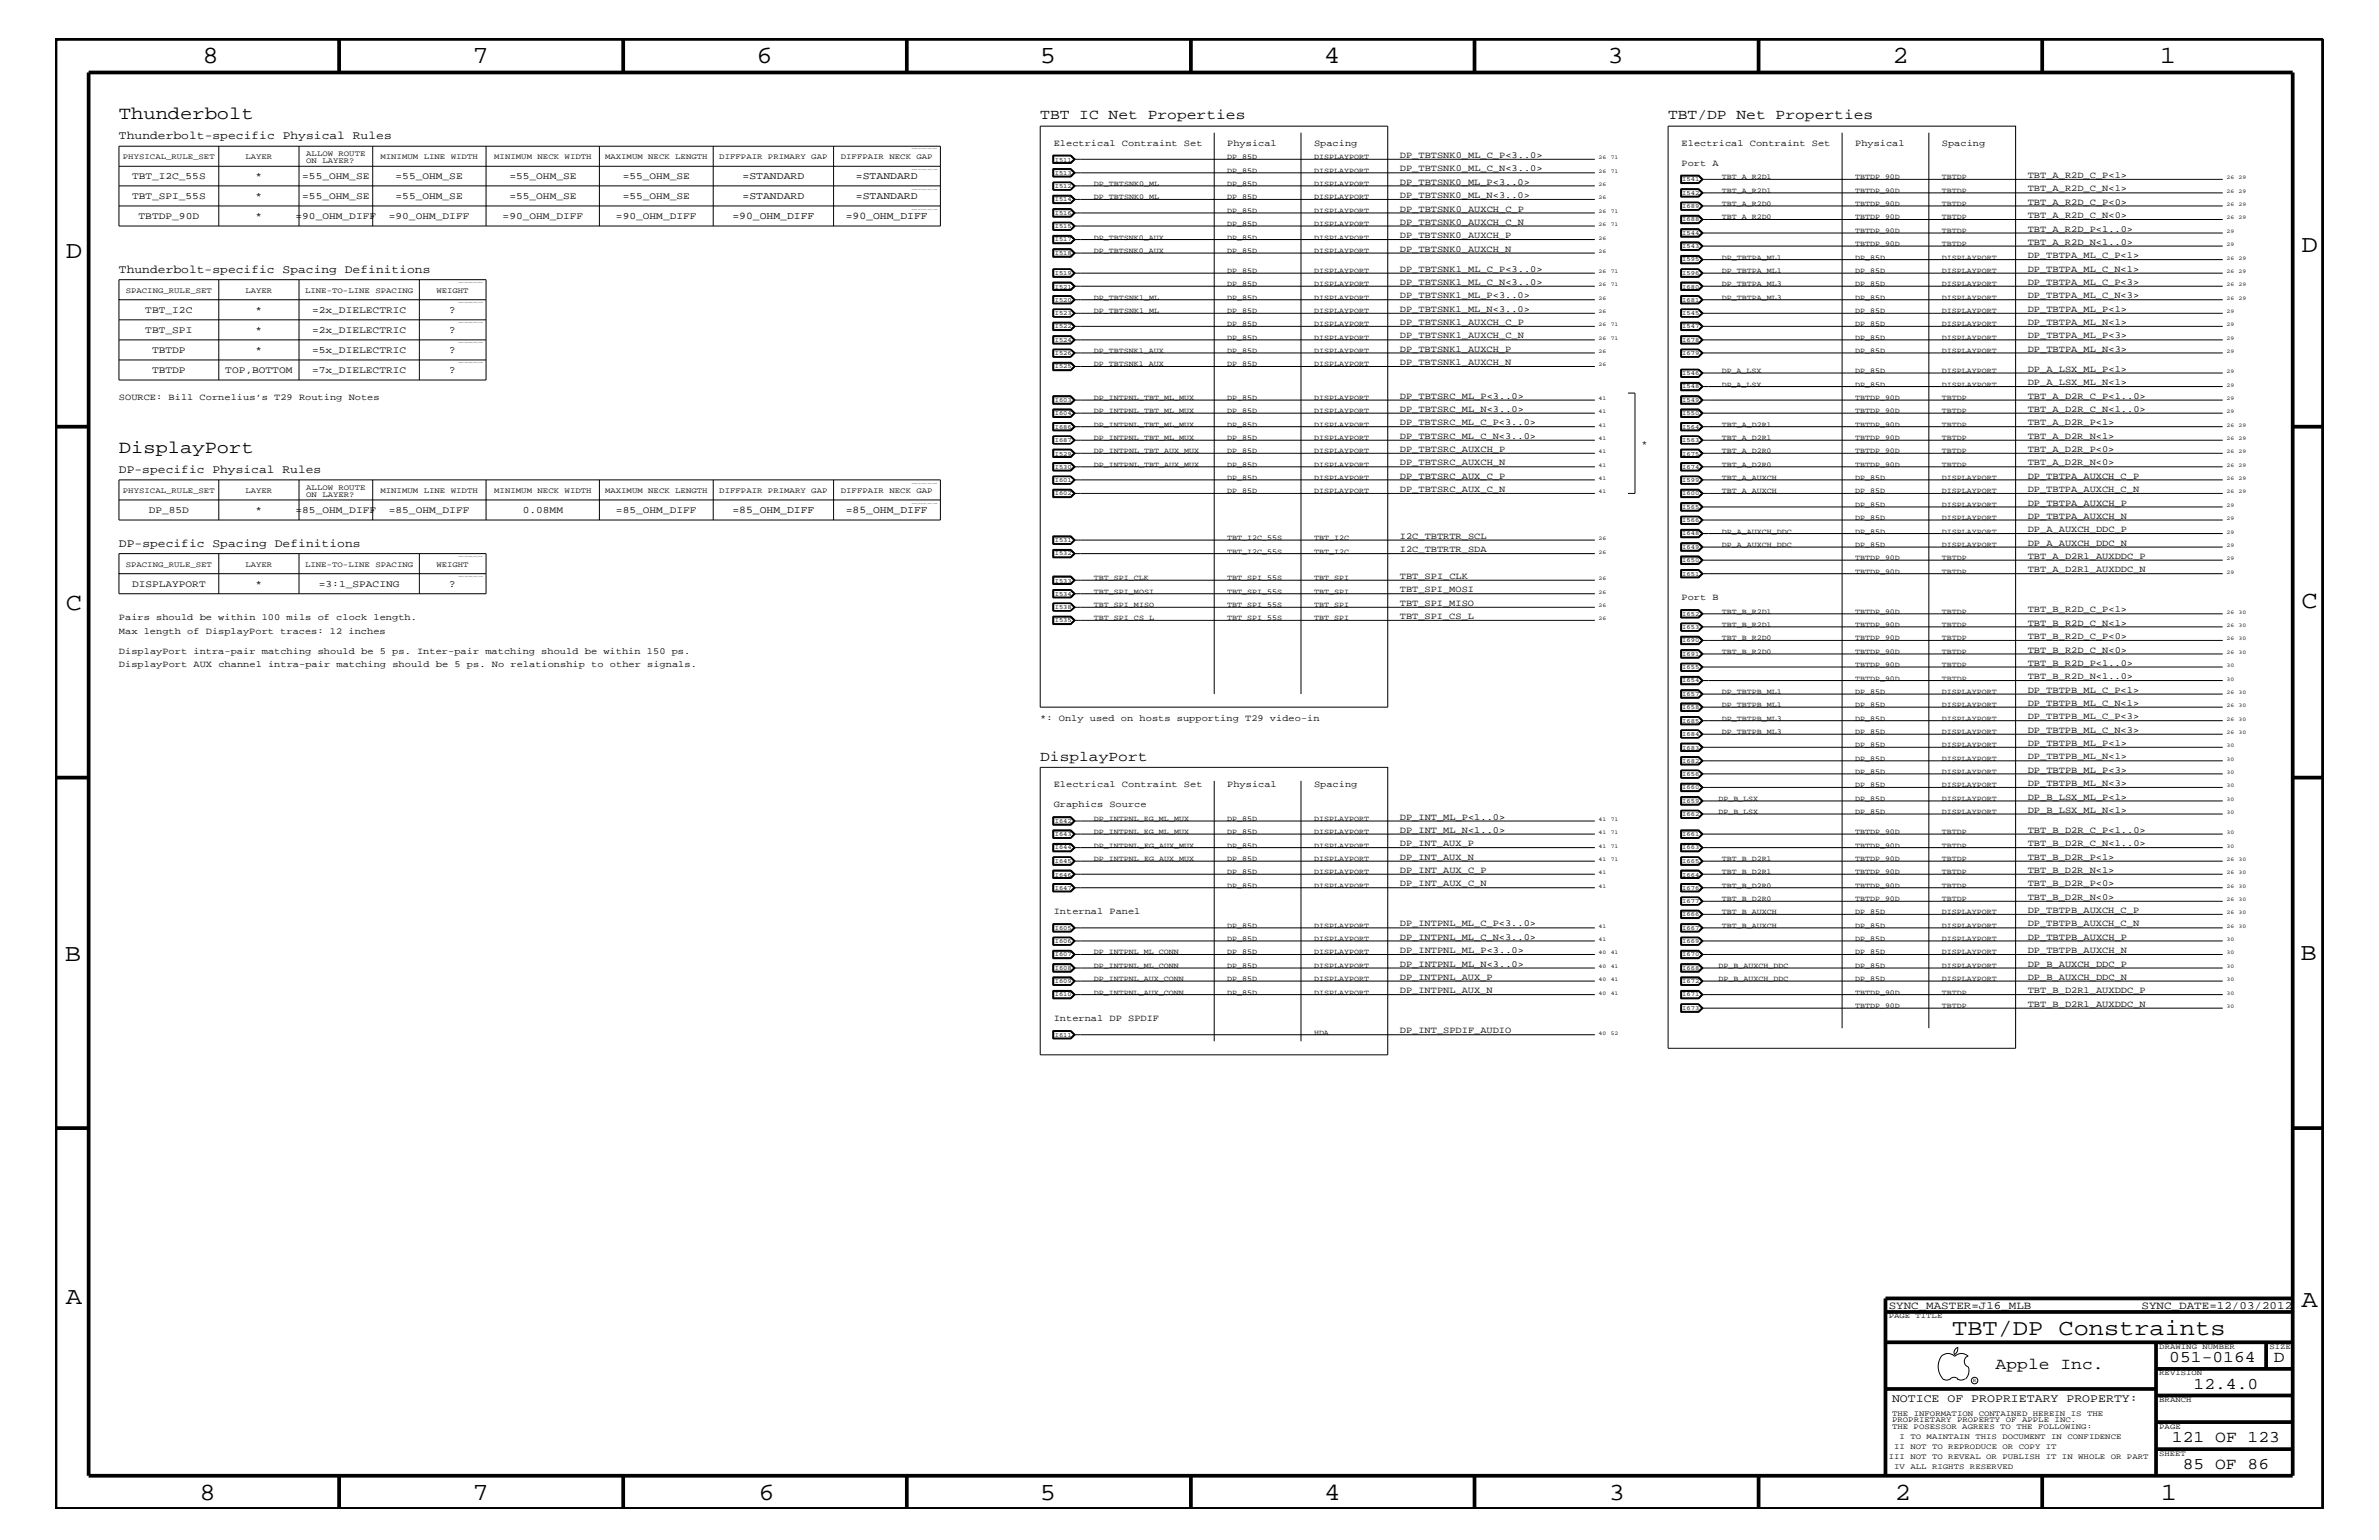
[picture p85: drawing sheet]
<svg xmlns="http://www.w3.org/2000/svg" width="432mm" height="279mm" viewBox="0 0 432 279" stroke-linecap="round" stroke-linejoin="round" font-family="sans-serif">
<defs><g id="words">
<g font-size="4.5">
<text x="36.7" y="11.5">8</text>
<text x="85.8" y="11.5">7</text>
<text x="137.3" y="11.5">6</text>
<text x="188.7" y="11.5">5</text>
<text x="240.3" y="11.5">4</text>
<text x="291.8" y="11.5">3</text>
<text x="343.5" y="11.5">2</text>
<text x="392" y="11.5">1</text>
<text x="11.9" y="46.8">D</text>
<text x="417.7" y="45.7">D</text>
<text x="11.9" y="110.6">C</text>
<text x="417.7" y="110.3">C</text>
<text x="11.8" y="174.3">B</text>
<text x="417.6" y="174.2">B</text>
<text x="11.9" y="236.7">A</text>
<text x="417.7" y="237.1">A</text>
<text x="36.2" y="272.1">8</text>
<text x="85.8" y="272.1">7</text>
<text x="137.7" y="272.1">6</text>
<text x="188.7" y="272.1">5</text>
<text x="240.4" y="272.1">4</text>
<text x="292" y="272.1">3</text>
<text x="343.9" y="272.1">2</text>
<text x="392.2" y="272.1">1</text>
</g>
<text font-size="4.1" x="354.3" y="242.3">TBT/DP Constraints</text>
<g font-size="3.3">
<text x="21.6" y="21.6">Thunderbolt</text>
<text x="21.6" y="82.2">DisplayPort</text>
</g>
<g font-size="3">
<text x="362.2" y="248.4">Apple Inc.</text>
<text x="393.7" y="247.1">051-0164</text>
<text x="398.1" y="252">12.4.0</text>
<text x="412.7" y="247.1">D</text>
<text x="394.2" y="261.6">121 OF 123</text>
<text x="396.2" y="266.6">85 OF 86</text>
</g>
<g font-size="2.6">
<text x="188.8" y="21.6">TBT IC Net Properties</text>
<text x="302.8" y="21.6">TBT/DP Net Properties</text>
<text x="188.8" y="138">DisplayPort</text>
</g>
<g font-size="2.1">
<text x="21.6" y="25.3">Thunderbolt-specific Physical Rules</text>
<text x="21.6" y="49.6">Thunderbolt-specific Spacing Definitions</text>
<text x="21.6" y="85.9">DP-specific Physical Rules</text>
<text x="21.6" y="99.3">DP-specific Spacing Definitions</text>
<text x="343.4" y="254.4">NOTICE OF PROPRIETARY PROPERTY:</text>
</g>
<g font-size="2">
<text x="342.8" y="237.4">SYNC_MASTER=J16_MLB</text>
<text x="388.7" y="237.4">SYNC_DATE=12/03/2012</text>
</g>
<g font-size="1.9">
<text x="134.8" y="32.5">=STANDARD</text>
<text x="155.4" y="32.5">=STANDARD</text>
<text x="132.9" y="39.8">=90_OHM_DIFF</text>
<text x="134.8" y="36.2">=STANDARD</text>
<text x="153.5" y="39.8">=90_OHM_DIFF</text>
<text x="155.4" y="36.2">=STANDARD</text>
<text x="81.5" y="56.8">?</text>
<text x="81.5" y="64">?</text>
<text x="81.5" y="60.4">?</text>
<text x="81.5" y="67.7">?</text>
<text x="132.9" y="93.2">=85_OHM_DIFF</text>
<text x="153.5" y="93.2">=85_OHM_DIFF</text>
<text x="81.5" y="106.5">?</text>
</g>
<g font-size="1.8">
<text x="24" y="32.5">TBT_I2C_55S</text>
<text x="46.4" y="32.5">*</text>
<text x="54.9" y="32.5">=55_OHM_SE</text>
<text x="71.8" y="32.5">=55_OHM_SE</text>
<text x="92.5" y="32.5">=55_OHM_SE</text>
<text x="113" y="32.5">=55_OHM_SE</text>
<text x="24" y="36.2">TBT_SPI_55S</text>
<text x="25.1" y="39.8">TBTDP_90D</text>
<text x="46.4" y="39.8">*</text>
<text x="46.4" y="36.2">*</text>
<text x="53.6" y="39.8">=90_OHM_DIFF</text>
<text x="54.9" y="36.2">=55_OHM_SE</text>
<text x="70.6" y="39.8">=90_OHM_DIFF</text>
<text x="71.8" y="36.2">=55_OHM_SE</text>
<text x="91.2" y="39.8">=90_OHM_DIFF</text>
<text x="92.5" y="36.2">=55_OHM_SE</text>
<text x="111.8" y="39.8">=90_OHM_DIFF</text>
<text x="113" y="36.2">=55_OHM_SE</text>
<text x="26.4" y="56.8">TBT_I2C</text>
<text x="46.4" y="56.8">*</text>
<text x="56.6" y="56.8">=2x_DIELECTRIC</text>
<text x="26.4" y="60.4">TBT_SPI</text>
<text x="27.6" y="64">TBTDP</text>
<text x="46.4" y="64">*</text>
<text x="46.4" y="60.4">*</text>
<text x="56.6" y="64">=5x_DIELECTRIC</text>
<text x="56.6" y="60.4">=2x_DIELECTRIC</text>
<text x="27.6" y="67.7">TBTDP</text>
<text x="40.9" y="67.7">TOP,BOTTOM</text>
<text x="56.6" y="67.7">=7x_DIELECTRIC</text>
<text x="27" y="93.2">DP_85D</text>
<text x="46.4" y="93.2">*</text>
<text x="53.6" y="93.2">=85_OHM_DIFF</text>
<text x="70.6" y="93.2">=85_OHM_DIFF</text>
<text x="94.9" y="93.2">0.08MM</text>
<text x="111.8" y="93.2">=85_OHM_DIFF</text>
<text x="24" y="106.5">DISPLAYPORT</text>
<text x="46.4" y="106.5">*</text>
<text x="57.9" y="106.5">=3:1_SPACING</text>
</g>
<g font-size="1.7">
<text x="191.3" y="26.5">Electrical Contraint Set</text>
<text x="222.8" y="26.5">Physical</text>
<text x="238.5" y="26.5">Spacing</text>
<text x="254.1" y="28.6">DP_TBTSNK0_ML_C_P&lt;3..0&gt;</text>
<text x="305.2" y="26.5">Electrical Contraint Set</text>
<text x="336.7" y="26.5">Physical</text>
<text x="352.5" y="26.5">Spacing</text>
<text x="254.1" y="35.9">DP_TBTSNK0_ML_N&lt;3..0&gt;</text>
<text x="254.1" y="31.1">DP_TBTSNK0_ML_C_N&lt;3..0&gt;</text>
<text x="254.1" y="33.6">DP_TBTSNK0_ML_P&lt;3..0&gt;</text>
<text x="305.2" y="30.2">Port A</text>
<text x="368" y="32.3">TBT_A_R2D_C_P&lt;1&gt;</text>
<text x="368" y="34.7">TBT_A_R2D_C_N&lt;1&gt;</text>
<text x="254.1" y="38.4">DP_TBTSNK0_AUXCH_C_P</text>
<text x="254.1" y="40.8">DP_TBTSNK0_AUXCH_C_N</text>
<text x="368" y="39.6">TBT_A_R2D_C_N&lt;0&gt;</text>
<text x="368" y="37.2">TBT_A_R2D_C_P&lt;0&gt;</text>
<text x="254.1" y="45.7">DP_TBTSNK0_AUXCH_N</text>
<text x="254.1" y="43.2">DP_TBTSNK0_AUXCH_P</text>
<text x="368" y="44.4">TBT_A_R2D_N&lt;1..0&gt;</text>
<text x="368" y="46.8">DP_TBTPA_ML_C_P&lt;1&gt;</text>
<text x="368" y="42">TBT_A_R2D_P&lt;1..0&gt;</text>
<text x="254.1" y="51.7">DP_TBTSNK1_ML_C_N&lt;3..0&gt;</text>
<text x="254.1" y="49.3">DP_TBTSNK1_ML_C_P&lt;3..0&gt;</text>
<text x="368" y="51.7">DP_TBTPA_ML_C_P&lt;3&gt;</text>
<text x="368" y="49.3">DP_TBTPA_ML_C_N&lt;1&gt;</text>
<text x="254.1" y="56.6">DP_TBTSNK1_ML_N&lt;3..0&gt;</text>
<text x="254.1" y="59">DP_TBTSNK1_AUXCH_C_P</text>
<text x="254.1" y="54.1">DP_TBTSNK1_ML_P&lt;3..0&gt;</text>
<text x="368" y="59">DP_TBTPA_ML_N&lt;1&gt;</text>
<text x="368" y="56.6">DP_TBTPA_ML_P&lt;1&gt;</text>
<text x="368" y="54.1">DP_TBTPA_ML_C_N&lt;3&gt;</text>
<text x="254.1" y="63.9">DP_TBTSNK1_AUXCH_P</text>
<text x="254.1" y="61.4">DP_TBTSNK1_AUXCH_C_N</text>
<text x="368" y="63.9">DP_TBTPA_ML_N&lt;3&gt;</text>
<text x="368" y="61.4">DP_TBTPA_ML_P&lt;3&gt;</text>
<text x="254.1" y="66.2">DP_TBTSNK1_AUXCH_N</text>
<text x="368" y="69.9">DP_A_LSX_ML_N&lt;1&gt;</text>
<text x="368" y="67.5">DP_A_LSX_ML_P&lt;1&gt;</text>
<text x="21.6" y="72.6">SOURCE: Bill Cornelius’s T29 Routing Notes</text>
<text x="254.1" y="72.3">DP_TBTSRC_ML_P&lt;3..0&gt;</text>
<text x="254.1" y="77.2">DP_TBTSRC_ML_C_P&lt;3..0&gt;</text>
<text x="254.1" y="74.7">DP_TBTSRC_ML_N&lt;3..0&gt;</text>
<text x="368" y="77.2">TBT_A_D2R_P&lt;1&gt;</text>
<text x="368" y="74.7">TBT_A_D2R_C_N&lt;1..0&gt;</text>
<text x="368" y="72.3">TBT_A_D2R_C_P&lt;1..0&gt;</text>
<text x="254.1" y="82">DP_TBTSRC_AUXCH_P</text>
<text x="254.1" y="79.6">DP_TBTSRC_ML_C_N&lt;3..0&gt;</text>
<text x="297.9" y="81.1">*</text>
<text x="368" y="82">TBT_A_D2R_P&lt;0&gt;</text>
<text x="368" y="79.6">TBT_A_D2R_N&lt;1&gt;</text>
<text x="254.1" y="84.4">DP_TBTSRC_AUXCH_N</text>
<text x="254.1" y="89.3">DP_TBTSRC_AUX_C_N</text>
<text x="254.1" y="86.9">DP_TBTSRC_AUX_C_P</text>
<text x="368" y="89.3">DP_TBTPA_AUXCH_C_N</text>
<text x="368" y="86.9">DP_TBTPA_AUXCH_C_P</text>
<text x="368" y="84.4">TBT_A_D2R_N&lt;0&gt;</text>
<text x="368" y="94.2">DP_TBTPA_AUXCH_N</text>
<text x="368" y="91.7">DP_TBTPA_AUXCH_P</text>
<text x="254.1" y="100.2">I2C_TBTRTR_SDA</text>
<text x="254.1" y="97.7">I2C_TBTRTR_SCL</text>
<text x="368" y="99">DP_A_AUXCH_DDC_N</text>
<text x="368" y="101.4">TBT_A_D2R1_AUXDDC_P</text>
<text x="368" y="96.5">DP_A_AUXCH_DDC_P</text>
<text x="254.1" y="107.5">TBT_SPI_MOSI</text>
<text x="254.1" y="105">TBT_SPI_CLK</text>
<text x="368" y="103.8">TBT_A_D2R1_AUXDDC_N</text>
<text x="21.6" y="112.6">Pairs should be within 100 mils of clock length.</text>
<text x="254.1" y="109.9">TBT_SPI_MISO</text>
<text x="254.1" y="112.3">TBT_SPI_CS_L</text>
<text x="305.2" y="108.9">Port B</text>
<text x="368" y="111.1">TBT_B_R2D_C_P&lt;1&gt;</text>
<text x="368" y="113.6">TBT_B_R2D_C_N&lt;1&gt;</text>
<text x="21.6" y="115">Max length of DisplayPort traces: 12 inches</text>
<text x="21.6" y="118.6">DisplayPort intra-pair matching should be 5 ps. Inter-pair matching should be within 150 ps.</text>
<text x="368" y="118.4">TBT_B_R2D_C_N&lt;0&gt;</text>
<text x="368" y="115.9">TBT_B_R2D_C_P&lt;0&gt;</text>
<text x="21.6" y="121">DisplayPort AUX channel intra-pair matching should be 5 ps. No relationship to other signals.</text>
<text x="368" y="125.7">DP_TBTPB_ML_C_P&lt;1&gt;</text>
<text x="368" y="123.2">TBT_B_R2D_N&lt;1..0&gt;</text>
<text x="368" y="120.8">TBT_B_R2D_P&lt;1..0&gt;</text>
<text x="188.8" y="130.8">*: Only used on hosts supporting T29 video-in</text>
<text x="368" y="130.5">DP_TBTPB_ML_C_P&lt;3&gt;</text>
<text x="368" y="128">DP_TBTPB_ML_C_N&lt;1&gt;</text>
<text x="368" y="137.8">DP_TBTPB_ML_N&lt;1&gt;</text>
<text x="368" y="135.3">DP_TBTPB_ML_P&lt;1&gt;</text>
<text x="368" y="133">DP_TBTPB_ML_C_N&lt;3&gt;</text>
<text x="191.3" y="142.9">Electrical Contraint Set</text>
<text x="222.8" y="142.9">Physical</text>
<text x="238.5" y="142.9">Spacing</text>
<text x="368" y="142.6">DP_TBTPB_ML_N&lt;3&gt;</text>
<text x="368" y="140.2">DP_TBTPB_ML_P&lt;3&gt;</text>
<text x="191.3" y="146.5">Graphics Source</text>
<text x="254.1" y="148.7">DP_INT_ML_P&lt;1..0&gt;</text>
<text x="368" y="145.1">DP_B_LSX_ML_P&lt;1&gt;</text>
<text x="368" y="147.5">DP_B_LSX_ML_N&lt;1&gt;</text>
<text x="254.1" y="156">DP_INT_AUX_N</text>
<text x="254.1" y="153.5">DP_INT_AUX_P</text>
<text x="254.1" y="151.1">DP_INT_ML_N&lt;1..0&gt;</text>
<text x="368" y="156">TBT_B_D2R_P&lt;1&gt;</text>
<text x="368" y="151.1">TBT_B_D2R_C_P&lt;1..0&gt;</text>
<text x="368" y="153.5">TBT_B_D2R_C_N&lt;1..0&gt;</text>
<text x="254.1" y="158.4">DP_INT_AUX_C_P</text>
<text x="254.1" y="160.8">DP_INT_AUX_C_N</text>
<text x="368" y="158.4">TBT_B_D2R_N&lt;1&gt;</text>
<text x="368" y="160.8">TBT_B_D2R_P&lt;0&gt;</text>
<text x="191.3" y="165.9">Internal Panel</text>
<text x="368" y="165.6">DP_TBTPB_AUXCH_C_P</text>
<text x="368" y="163.3">TBT_B_D2R_N&lt;0&gt;</text>
<text x="254.1" y="172.9">DP_INTPNL_ML_P&lt;3..0&gt;</text>
<text x="254.1" y="170.5">DP_INTPNL_ML_C_N&lt;3..0&gt;</text>
<text x="254.1" y="168.1">DP_INTPNL_ML_C_P&lt;3..0&gt;</text>
<text x="368" y="170.5">DP_TBTPB_AUXCH_P</text>
<text x="368" y="172.9">DP_TBTPB_AUXCH_N</text>
<text x="368" y="168.1">DP_TBTPB_AUXCH_C_N</text>
<text x="254.1" y="175.4">DP_INTPNL_ML_N&lt;3..0&gt;</text>
<text x="254.1" y="177.7">DP_INTPNL_AUX_P</text>
<text x="368" y="177.7">DP_B_AUXCH_DDC_N</text>
<text x="368" y="175.4">DP_B_AUXCH_DDC_P</text>
<text x="191.3" y="185.3">Internal DP SPDIF</text>
<text x="254.1" y="180.2">DP_INTPNL_AUX_N</text>
<text x="368" y="182.7">TBT_B_D2R1_AUXDDC_N</text>
<text x="368" y="180.2">TBT_B_D2R1_AUXDDC_P</text>
<text x="254.1" y="187.5">DP_INT_SPDIF_AUDIO</text>
</g>
<g font-size="1.4">
<text x="22.3" y="28.9">PHYSICAL_RULE_SET</text>
<text x="44.6" y="28.9">LAYER</text>
<text x="55.6" y="28.3">ALLOW ROUTE</text>
<text x="55.6" y="29.5">ON LAYER?</text>
<text x="69" y="28.9">MINIMUM LINE WIDTH</text>
<text x="89.7" y="28.9">MINIMUM NECK WIDTH</text>
<text x="109.8" y="28.9">MAXIMUM NECK LENGTH</text>
<text x="130.6" y="28.9">DIFFPAIR PRIMARY GAP</text>
<text x="152.6" y="28.9">DIFFPAIR NECK GAP</text>
<text x="222.8" y="28.9">DP_85D</text>
<text x="238.5" y="28.9">DISPLAYPORT</text>
<text x="198.5" y="33.7">DP_TBTSNK0_ML</text>
<text x="222.8" y="31.4">DP_85D</text>
<text x="222.8" y="33.7">DP_85D</text>
<text x="238.5" y="31.4">DISPLAYPORT</text>
<text x="238.5" y="33.7">DISPLAYPORT</text>
<text x="312.5" y="32.5">TBT_A_R2D1</text>
<text x="312.5" y="35">TBT_A_R2D1</text>
<text x="336.7" y="32.5">TBTDP_90D</text>
<text x="336.7" y="35">TBTDP_90D</text>
<text x="352.5" y="32.5">TBTDP</text>
<text x="352.5" y="35">TBTDP</text>
<text x="198.5" y="36.2">DP_TBTSNK0_ML</text>
<text x="222.8" y="36.2">DP_85D</text>
<text x="222.8" y="38.6">DP_85D</text>
<text x="222.8" y="41">DP_85D</text>
<text x="238.5" y="36.2">DISPLAYPORT</text>
<text x="238.5" y="38.6">DISPLAYPORT</text>
<text x="238.5" y="41">DISPLAYPORT</text>
<text x="312.5" y="39.8">TBT_A_R2D0</text>
<text x="312.5" y="37.4">TBT_A_R2D0</text>
<text x="336.7" y="39.8">TBTDP_90D</text>
<text x="336.7" y="37.4">TBTDP_90D</text>
<text x="352.5" y="39.8">TBTDP</text>
<text x="352.5" y="37.4">TBTDP</text>
<text x="198.5" y="45.9">DP_TBTSNK0_AUX</text>
<text x="198.5" y="43.5">DP_TBTSNK0_AUX</text>
<text x="222.8" y="45.9">DP_85D</text>
<text x="222.8" y="43.5">DP_85D</text>
<text x="238.5" y="45.9">DISPLAYPORT</text>
<text x="238.5" y="43.5">DISPLAYPORT</text>
<text x="312.5" y="47.1">DP_TBTPA_ML1</text>
<text x="336.7" y="44.6">TBTDP_90D</text>
<text x="336.7" y="47.1">DP_85D</text>
<text x="336.7" y="42.3">TBTDP_90D</text>
<text x="352.5" y="44.6">TBTDP</text>
<text x="352.5" y="47.1">DISPLAYPORT</text>
<text x="352.5" y="42.3">TBTDP</text>
<text x="22.8" y="53.2">SPACING_RULE_SET</text>
<text x="44.6" y="53.2">LAYER</text>
<text x="55.4" y="53.2">LINE-TO-LINE SPACING</text>
<text x="79.2" y="53.2">WEIGHT</text>
<text x="222.8" y="51.9">DP_85D</text>
<text x="222.8" y="49.6">DP_85D</text>
<text x="238.5" y="51.9">DISPLAYPORT</text>
<text x="238.5" y="49.6">DISPLAYPORT</text>
<text x="312.5" y="51.9">DP_TBTPA_ML3</text>
<text x="312.5" y="49.6">DP_TBTPA_ML1</text>
<text x="336.7" y="51.9">DP_85D</text>
<text x="336.7" y="49.6">DP_85D</text>
<text x="352.5" y="51.9">DISPLAYPORT</text>
<text x="352.5" y="49.6">DISPLAYPORT</text>
<text x="198.5" y="56.8">DP_TBTSNK1_ML</text>
<text x="198.5" y="54.4">DP_TBTSNK1_ML</text>
<text x="222.8" y="56.8">DP_85D</text>
<text x="222.8" y="59.2">DP_85D</text>
<text x="222.8" y="54.4">DP_85D</text>
<text x="238.5" y="56.8">DISPLAYPORT</text>
<text x="238.5" y="59.2">DISPLAYPORT</text>
<text x="238.5" y="54.4">DISPLAYPORT</text>
<text x="312.5" y="54.4">DP_TBTPA_ML3</text>
<text x="336.7" y="59.2">DP_85D</text>
<text x="336.7" y="56.8">DP_85D</text>
<text x="336.7" y="54.4">DP_85D</text>
<text x="352.5" y="59.2">DISPLAYPORT</text>
<text x="352.5" y="56.8">DISPLAYPORT</text>
<text x="352.5" y="54.4">DISPLAYPORT</text>
<text x="198.5" y="64">DP_TBTSNK1_AUX</text>
<text x="222.8" y="64">DP_85D</text>
<text x="222.8" y="61.7">DP_85D</text>
<text x="238.5" y="64">DISPLAYPORT</text>
<text x="238.5" y="61.7">DISPLAYPORT</text>
<text x="336.7" y="64">DP_85D</text>
<text x="336.7" y="61.7">DP_85D</text>
<text x="352.5" y="64">DISPLAYPORT</text>
<text x="352.5" y="61.7">DISPLAYPORT</text>
<text x="198.5" y="66.5">DP_TBTSNK1_AUX</text>
<text x="222.8" y="66.5">DP_85D</text>
<text x="238.5" y="66.5">DISPLAYPORT</text>
<text x="312.5" y="70.1">DP_A_LSX</text>
<text x="312.5" y="67.7">DP_A_LSX</text>
<text x="336.7" y="70.1">DP_85D</text>
<text x="336.7" y="67.7">DP_85D</text>
<text x="352.5" y="70.1">DISPLAYPORT</text>
<text x="352.5" y="67.7">DISPLAYPORT</text>
<text x="198.5" y="72.6">DP_INTPNL_TBT_ML_MUX</text>
<text x="198.5" y="77.4">DP_INTPNL_TBT_ML_MUX</text>
<text x="198.5" y="75">DP_INTPNL_TBT_ML_MUX</text>
<text x="222.8" y="72.6">DP_85D</text>
<text x="222.8" y="77.4">DP_85D</text>
<text x="222.8" y="75">DP_85D</text>
<text x="238.5" y="72.6">DISPLAYPORT</text>
<text x="238.5" y="77.4">DISPLAYPORT</text>
<text x="238.5" y="75">DISPLAYPORT</text>
<text x="312.5" y="77.4">TBT_A_D2R1</text>
<text x="336.7" y="77.4">TBTDP_90D</text>
<text x="336.7" y="75">TBTDP_90D</text>
<text x="336.7" y="72.6">TBTDP_90D</text>
<text x="352.5" y="77.4">TBTDP</text>
<text x="352.5" y="75">TBTDP</text>
<text x="352.5" y="72.6">TBTDP</text>
<text x="198.5" y="82.2">DP_INTPNL_TBT_AUX_MUX</text>
<text x="198.5" y="79.9">DP_INTPNL_TBT_ML_MUX</text>
<text x="222.8" y="82.2">DP_85D</text>
<text x="222.8" y="79.9">DP_85D</text>
<text x="238.5" y="82.2">DISPLAYPORT</text>
<text x="238.5" y="79.9">DISPLAYPORT</text>
<text x="312.5" y="82.2">TBT_A_D2R0</text>
<text x="312.5" y="79.9">TBT_A_D2R1</text>
<text x="336.7" y="82.2">TBTDP_90D</text>
<text x="336.7" y="79.9">TBTDP_90D</text>
<text x="352.5" y="82.2">TBTDP</text>
<text x="352.5" y="79.9">TBTDP</text>
<text x="22.3" y="89.5">PHYSICAL_RULE_SET</text>
<text x="44.6" y="89.5">LAYER</text>
<text x="55.6" y="88.9">ALLOW ROUTE</text>
<text x="69" y="89.5">MINIMUM LINE WIDTH</text>
<text x="89.7" y="89.5">MINIMUM NECK WIDTH</text>
<text x="109.8" y="89.5">MAXIMUM NECK LENGTH</text>
<text x="130.6" y="89.5">DIFFPAIR PRIMARY GAP</text>
<text x="152.6" y="89.5">DIFFPAIR NECK GAP</text>
<text x="198.5" y="84.7">DP_INTPNL_TBT_AUX_MUX</text>
<text x="222.8" y="84.7">DP_85D</text>
<text x="222.8" y="89.5">DP_85D</text>
<text x="222.8" y="87.1">DP_85D</text>
<text x="238.5" y="84.7">DISPLAYPORT</text>
<text x="238.5" y="89.5">DISPLAYPORT</text>
<text x="238.5" y="87.1">DISPLAYPORT</text>
<text x="312.5" y="89.5">TBT_A_AUXCH</text>
<text x="312.5" y="87.1">TBT_A_AUXCH</text>
<text x="312.5" y="84.7">TBT_A_D2R0</text>
<text x="336.7" y="89.5">DP_85D</text>
<text x="336.7" y="87.1">DP_85D</text>
<text x="336.7" y="84.7">TBTDP_90D</text>
<text x="352.5" y="89.5">DISPLAYPORT</text>
<text x="352.5" y="87.1">DISPLAYPORT</text>
<text x="352.5" y="84.7">TBTDP</text>
<text x="55.6" y="90.1">ON LAYER?</text>
<text x="336.7" y="94.3">DP_85D</text>
<text x="336.7" y="92">DP_85D</text>
<text x="352.5" y="94.3">DISPLAYPORT</text>
<text x="352.5" y="92">DISPLAYPORT</text>
<text x="222.8" y="100.4">TBT_I2C_55S</text>
<text x="222.8" y="98">TBT_I2C_55S</text>
<text x="238.5" y="100.4">TBT_I2C</text>
<text x="238.5" y="98">TBT_I2C</text>
<text x="312.5" y="99.3">DP_A_AUXCH_DDC</text>
<text x="312.5" y="96.8">DP_A_AUXCH_DDC</text>
<text x="336.7" y="99.3">DP_85D</text>
<text x="336.7" y="101.6">TBTDP_90D</text>
<text x="336.7" y="96.8">DP_85D</text>
<text x="352.5" y="99.3">DISPLAYPORT</text>
<text x="352.5" y="101.6">TBTDP</text>
<text x="352.5" y="96.8">DISPLAYPORT</text>
<text x="22.8" y="102.9">SPACING_RULE_SET</text>
<text x="44.6" y="102.9">LAYER</text>
<text x="55.4" y="102.9">LINE-TO-LINE SPACING</text>
<text x="79.2" y="102.9">WEIGHT</text>
<text x="198.5" y="107.7">TBT_SPI_MOSI</text>
<text x="198.5" y="105.3">TBT_SPI_CLK</text>
<text x="222.8" y="107.7">TBT_SPI_55S</text>
<text x="222.8" y="105.3">TBT_SPI_55S</text>
<text x="238.5" y="107.7">TBT_SPI</text>
<text x="238.5" y="105.3">TBT_SPI</text>
<text x="336.7" y="104.1">TBTDP_90D</text>
<text x="352.5" y="104.1">TBTDP</text>
<text x="198.5" y="110.2">TBT_SPI_MISO</text>
<text x="198.5" y="112.6">TBT_SPI_CS_L</text>
<text x="222.8" y="110.2">TBT_SPI_55S</text>
<text x="222.8" y="112.6">TBT_SPI_55S</text>
<text x="238.5" y="110.2">TBT_SPI</text>
<text x="238.5" y="112.6">TBT_SPI</text>
<text x="312.5" y="111.4">TBT_B_R2D1</text>
<text x="312.5" y="113.7">TBT_B_R2D1</text>
<text x="336.7" y="111.4">TBTDP_90D</text>
<text x="336.7" y="113.7">TBTDP_90D</text>
<text x="352.5" y="111.4">TBTDP</text>
<text x="352.5" y="113.7">TBTDP</text>
<text x="312.5" y="118.6">TBT_B_R2D0</text>
<text x="312.5" y="116.2">TBT_B_R2D0</text>
<text x="336.7" y="118.6">TBTDP_90D</text>
<text x="336.7" y="116.2">TBTDP_90D</text>
<text x="352.5" y="118.6">TBTDP</text>
<text x="352.5" y="116.2">TBTDP</text>
<text x="312.5" y="125.9">DP_TBTPB_ML1</text>
<text x="336.7" y="125.9">DP_85D</text>
<text x="336.7" y="123.5">TBTDP_90D</text>
<text x="336.7" y="121">TBTDP_90D</text>
<text x="352.5" y="125.9">DISPLAYPORT</text>
<text x="352.5" y="123.5">TBTDP</text>
<text x="352.5" y="121">TBTDP</text>
<text x="312.5" y="130.8">DP_TBTPB_ML3</text>
<text x="312.5" y="128.3">DP_TBTPB_ML1</text>
<text x="336.7" y="130.8">DP_85D</text>
<text x="336.7" y="128.3">DP_85D</text>
<text x="352.5" y="130.8">DISPLAYPORT</text>
<text x="352.5" y="128.3">DISPLAYPORT</text>
<text x="312.5" y="133.2">DP_TBTPB_ML3</text>
<text x="336.7" y="135.6">DP_85D</text>
<text x="336.7" y="133.2">DP_85D</text>
<text x="352.5" y="135.6">DISPLAYPORT</text>
<text x="352.5" y="133.2">DISPLAYPORT</text>
<text x="336.7" y="142.9">DP_85D</text>
<text x="336.7" y="140.4">DP_85D</text>
<text x="336.7" y="138">DP_85D</text>
<text x="352.5" y="142.9">DISPLAYPORT</text>
<text x="352.5" y="140.4">DISPLAYPORT</text>
<text x="352.5" y="138">DISPLAYPORT</text>
<text x="198.5" y="149">DP_INTPNL_EG_ML_MUX</text>
<text x="222.8" y="149">DP_85D</text>
<text x="238.5" y="149">DISPLAYPORT</text>
<text x="311.9" y="145.3">DP_B_LSX</text>
<text x="311.9" y="147.7">DP_B_LSX</text>
<text x="336.7" y="145.3">DP_85D</text>
<text x="336.7" y="147.7">DP_85D</text>
<text x="352.5" y="145.3">DISPLAYPORT</text>
<text x="352.5" y="147.7">DISPLAYPORT</text>
<text x="198.5" y="153.8">DP_INTPNL_EG_AUX_MUX</text>
<text x="198.5" y="151.3">DP_INTPNL_EG_ML_MUX</text>
<text x="222.8" y="153.8">DP_85D</text>
<text x="222.8" y="151.3">DP_85D</text>
<text x="238.5" y="153.8">DISPLAYPORT</text>
<text x="238.5" y="151.3">DISPLAYPORT</text>
<text x="336.7" y="151.3">TBTDP_90D</text>
<text x="336.7" y="153.8">TBTDP_90D</text>
<text x="352.5" y="151.3">TBTDP</text>
<text x="352.5" y="153.8">TBTDP</text>
<text x="198.5" y="156.2">DP_INTPNL_EG_AUX_MUX</text>
<text x="222.8" y="158.6">DP_85D</text>
<text x="222.8" y="161.1">DP_85D</text>
<text x="222.8" y="156.2">DP_85D</text>
<text x="238.5" y="158.6">DISPLAYPORT</text>
<text x="238.5" y="161.1">DISPLAYPORT</text>
<text x="238.5" y="156.2">DISPLAYPORT</text>
<text x="312.5" y="156.2">TBT_B_D2R1</text>
<text x="312.5" y="158.6">TBT_B_D2R1</text>
<text x="312.5" y="161.1">TBT_B_D2R0</text>
<text x="336.7" y="156.2">TBTDP_90D</text>
<text x="336.7" y="158.6">TBTDP_90D</text>
<text x="336.7" y="161.1">TBTDP_90D</text>
<text x="352.5" y="156.2">TBTDP</text>
<text x="352.5" y="158.6">TBTDP</text>
<text x="352.5" y="161.1">TBTDP</text>
<text x="312.5" y="165.9">TBT_B_AUXCH</text>
<text x="312.5" y="163.5">TBT_B_D2R0</text>
<text x="336.7" y="165.9">DP_85D</text>
<text x="336.7" y="163.5">TBTDP_90D</text>
<text x="352.5" y="165.9">DISPLAYPORT</text>
<text x="352.5" y="163.5">TBTDP</text>
<text x="198.5" y="173.2">DP_INTPNL_ML_CONN</text>
<text x="222.8" y="173.2">DP_85D</text>
<text x="222.8" y="170.7">DP_85D</text>
<text x="222.8" y="168.3">DP_85D</text>
<text x="238.5" y="173.2">DISPLAYPORT</text>
<text x="238.5" y="170.7">DISPLAYPORT</text>
<text x="238.5" y="168.3">DISPLAYPORT</text>
<text x="312.5" y="168.3">TBT_B_AUXCH</text>
<text x="336.7" y="170.7">DP_85D</text>
<text x="336.7" y="173.2">DP_85D</text>
<text x="336.7" y="168.3">DP_85D</text>
<text x="352.5" y="170.7">DISPLAYPORT</text>
<text x="352.5" y="173.2">DISPLAYPORT</text>
<text x="352.5" y="168.3">DISPLAYPORT</text>
<text x="198.5" y="175.6">DP_INTPNL_ML_CONN</text>
<text x="198.5" y="178">DP_INTPNL_AUX_CONN</text>
<text x="222.8" y="175.6">DP_85D</text>
<text x="222.8" y="178">DP_85D</text>
<text x="238.5" y="175.6">DISPLAYPORT</text>
<text x="238.5" y="178">DISPLAYPORT</text>
<text x="311.9" y="178">DP_B_AUXCH_DDC</text>
<text x="311.9" y="175.6">DP_B_AUXCH_DDC</text>
<text x="336.7" y="178">DP_85D</text>
<text x="336.7" y="175.6">DP_85D</text>
<text x="352.5" y="178">DISPLAYPORT</text>
<text x="352.5" y="175.6">DISPLAYPORT</text>
<text x="198.5" y="180.5">DP_INTPNL_AUX_CONN</text>
<text x="222.8" y="180.5">DP_85D</text>
<text x="238.5" y="180.5">DISPLAYPORT</text>
<text x="336.7" y="182.9">TBTDP_90D</text>
<text x="336.7" y="180.5">TBTDP_90D</text>
<text x="352.5" y="182.9">TBTDP</text>
<text x="352.5" y="180.5">TBTDP</text>
<text x="238.5" y="187.7">HDA</text>
<text x="342.8" y="239.2">PAGE TITLE</text>
<text x="391.9" y="244.7">DRAWING NUMBER</text>
<text x="411.9" y="244.7">SIZE</text>
<text x="391.9" y="249.5">REVISION</text>
<text x="343.4" y="256.8">THE INFORMATION CONTAINED HEREIN IS THE</text>
<text x="391.9" y="254.4">BRANCH</text>
<text x="343.4" y="258">PROPRIETARY PROPERTY OF APPLE INC.</text>
<text x="343.4" y="259.3">THE POSESSOR AGREES TO THE FOLLOWING:</text>
<text x="343.8" y="262.9">II NOT TO REPRODUCE OR COPY IT</text>
<text x="344.8" y="261.1">I TO MAINTAIN THIS DOCUMENT IN CONFIDENCE</text>
<text x="391.9" y="259.3">PAGE</text>
<text x="342.8" y="264.7">III NOT TO REVEAL OR PUBLISH IT IN WHOLE OR PART</text>
<text x="343.8" y="266.6">IV ALL RIGHTS RESERVED</text>
<text x="391.9" y="264.1">SHEET</text>
</g>
<g font-size="1.2">
<text x="191.4" y="29.3">I511</text>
<text x="191.4" y="34.1">I512</text>
<text x="191.4" y="31.7">I513</text>
<text x="305.3" y="32.9">I541</text>
<text x="305.3" y="35.3">I542</text>
<text x="191.4" y="36.5">I514</text>
<text x="191.4" y="41.4">I515</text>
<text x="191.4" y="39">I516</text>
<text x="305.3" y="40.2">I688</text>
<text x="305.3" y="37.8">I689</text>
<text x="191.4" y="43.8">I517</text>
<text x="191.4" y="46.3">I518</text>
<text x="305.3" y="45.1">I543</text>
<text x="305.3" y="42.6">I544</text>
<text x="305.3" y="47.4">I595</text>
<text x="191.4" y="49.9">I519</text>
<text x="191.4" y="52.4">I521</text>
<text x="305.3" y="49.9">I596</text>
<text x="305.3" y="52.4">I680</text>
<text x="191.4" y="54.7">I520</text>
<text x="191.4" y="59.5">I522</text>
<text x="191.4" y="57.2">I523</text>
<text x="305.3" y="57.2">I545</text>
<text x="305.3" y="59.5">I547</text>
<text x="305.3" y="54.7">I681</text>
<text x="191.4" y="62">I524</text>
<text x="191.4" y="64.5">I526</text>
<text x="305.3" y="62">I678</text>
<text x="305.3" y="64.5">I679</text>
<text x="191.4" y="66.8">I525</text>
<text x="305.3" y="68.1">I546</text>
<text x="305.3" y="70.5">I548</text>
<text x="191.4" y="72.9">I603</text>
<text x="191.4" y="75.4">I604</text>
<text x="191.4" y="77.8">I686</text>
<text x="305.3" y="72.9">I549</text>
<text x="305.3" y="75.4">I550</text>
<text x="305.3" y="77.8">I564</text>
<text x="191.4" y="82.7">I529</text>
<text x="191.4" y="80.2">I687</text>
<text x="305.3" y="80.2">I563</text>
<text x="305.3" y="82.7">I675</text>
<text x="191.4" y="85">I530</text>
<text x="191.4" y="87.5">I601</text>
<text x="191.4" y="89.9">I602</text>
<text x="305.3" y="87.5">I599</text>
<text x="305.3" y="89.9">I600</text>
<text x="305.3" y="85">I674</text>
<text x="305.3" y="92.3">I565</text>
<text x="305.3" y="94.8">I566</text>
<text x="191.4" y="98.4">I531</text>
<text x="191.4" y="100.8">I532</text>
<text x="305.3" y="97.1">I648</text>
<text x="305.3" y="99.6">I649</text>
<text x="191.4" y="105.7">I533</text>
<text x="305.3" y="102.1">I650</text>
<text x="305.3" y="104.4">I651</text>
<text x="191.4" y="108.1">I534</text>
<text x="191.4" y="112.9">I535</text>
<text x="191.4" y="110.5">I538</text>
<text x="305.3" y="111.7">I652</text>
<text x="305.3" y="114.2">I653</text>
<text x="305.3" y="116.5">I690</text>
<text x="305.3" y="119">I691</text>
<text x="305.3" y="123.8">I654</text>
<text x="305.3" y="121.4">I655</text>
<text x="305.3" y="126.3">I657</text>
<text x="305.3" y="128.7">I658</text>
<text x="305.3" y="131.1">I685</text>
<text x="305.3" y="136">I683</text>
<text x="305.3" y="133.5">I684</text>
<text x="305.3" y="140.8">I656</text>
<text x="305.3" y="143.2">I660</text>
<text x="305.3" y="138.4">I682</text>
<text x="191.4" y="149.3">I642</text>
<text x="305.3" y="145.7">I659</text>
<text x="305.3" y="148.1">I662</text>
<text x="191.4" y="151.8">I643</text>
<text x="191.4" y="154.1">I644</text>
<text x="305.3" y="151.8">I661</text>
<text x="305.3" y="154.1">I663</text>
<text x="191.4" y="156.6">I645</text>
<text x="191.4" y="159">I646</text>
<text x="191.4" y="161.4">I647</text>
<text x="305.3" y="159">I664</text>
<text x="305.3" y="156.6">I665</text>
<text x="305.3" y="161.4">I676</text>
<text x="305.3" y="166.2">I666</text>
<text x="305.3" y="163.9">I677</text>
<text x="191.4" y="168.7">I605</text>
<text x="191.4" y="171.1">I606</text>
<text x="191.4" y="173.5">I607</text>
<text x="305.3" y="168.7">I667</text>
<text x="305.3" y="171.1">I669</text>
<text x="305.3" y="173.5">I670</text>
<text x="191.4" y="176">I608</text>
<text x="191.4" y="178.4">I609</text>
<text x="305.3" y="176">I668</text>
<text x="305.3" y="178.4">I672</text>
<text x="191.4" y="180.8">I610</text>
<text x="305.3" y="180.8">I671</text>
<text x="305.3" y="183.2">I673</text>
<text x="191.4" y="188.1">I611</text>
</g>
<g font-size="1">
<text x="290.2" y="28.9">26</text>
<text x="292.4" y="28.9">71</text>
<text x="290.2" y="31.4">26</text>
<text x="290.2" y="33.7">26</text>
<text x="292.4" y="31.4">71</text>
<text x="404.1" y="32.5">26</text>
<text x="404.1" y="35">26</text>
<text x="406.3" y="32.5">29</text>
<text x="406.3" y="35">29</text>
<text x="290.2" y="36.2">26</text>
<text x="290.2" y="38.6">26</text>
<text x="290.2" y="41">26</text>
<text x="292.4" y="38.6">71</text>
<text x="292.4" y="41">71</text>
<text x="404.1" y="39.8">26</text>
<text x="404.1" y="37.4">26</text>
<text x="406.3" y="39.8">29</text>
<text x="406.3" y="37.4">29</text>
<text x="290.2" y="45.9">26</text>
<text x="290.2" y="43.5">26</text>
<text x="404.1" y="44.6">29</text>
<text x="404.1" y="47.1">26</text>
<text x="404.1" y="42.3">29</text>
<text x="406.3" y="47.1">29</text>
<text x="290.2" y="51.9">26</text>
<text x="290.2" y="49.6">26</text>
<text x="292.4" y="51.9">71</text>
<text x="292.4" y="49.6">71</text>
<text x="404.1" y="51.9">26</text>
<text x="404.1" y="49.6">26</text>
<text x="406.3" y="51.9">29</text>
<text x="406.3" y="49.6">29</text>
<text x="290.2" y="56.8">26</text>
<text x="290.2" y="59.2">26</text>
<text x="290.2" y="54.4">26</text>
<text x="292.4" y="59.2">71</text>
<text x="404.1" y="59.2">29</text>
<text x="404.1" y="56.8">29</text>
<text x="404.1" y="54.4">26</text>
<text x="406.3" y="54.4">29</text>
<text x="290.2" y="64">26</text>
<text x="290.2" y="61.7">26</text>
<text x="292.4" y="61.7">71</text>
<text x="404.1" y="64">29</text>
<text x="404.1" y="61.7">29</text>
<text x="290.2" y="66.5">26</text>
<text x="404.1" y="70.1">29</text>
<text x="404.1" y="67.7">29</text>
<text x="290.2" y="72.6">41</text>
<text x="290.2" y="77.4">41</text>
<text x="290.2" y="75">41</text>
<text x="404.1" y="77.4">26</text>
<text x="404.1" y="75">29</text>
<text x="404.1" y="72.6">29</text>
<text x="406.3" y="77.4">29</text>
<text x="290.2" y="82.2">41</text>
<text x="290.2" y="79.9">41</text>
<text x="404.1" y="82.2">26</text>
<text x="404.1" y="79.9">26</text>
<text x="406.3" y="82.2">29</text>
<text x="406.3" y="79.9">29</text>
<text x="290.2" y="84.7">41</text>
<text x="290.2" y="89.5">41</text>
<text x="290.2" y="87.1">41</text>
<text x="404.1" y="89.5">26</text>
<text x="404.1" y="87.1">26</text>
<text x="404.1" y="84.7">26</text>
<text x="406.3" y="89.5">29</text>
<text x="406.3" y="87.1">29</text>
<text x="406.3" y="84.7">29</text>
<text x="404.1" y="94.3">29</text>
<text x="404.1" y="92">29</text>
<text x="290.2" y="100.4">26</text>
<text x="290.2" y="98">26</text>
<text x="404.1" y="99.3">29</text>
<text x="404.1" y="101.6">29</text>
<text x="404.1" y="96.8">29</text>
<text x="290.2" y="107.7">26</text>
<text x="290.2" y="105.3">26</text>
<text x="404.1" y="104.1">29</text>
<text x="290.2" y="110.2">26</text>
<text x="290.2" y="112.6">26</text>
<text x="404.1" y="111.4">26</text>
<text x="404.1" y="113.7">26</text>
<text x="406.3" y="111.4">30</text>
<text x="406.3" y="113.7">30</text>
<text x="404.1" y="118.6">26</text>
<text x="404.1" y="116.2">26</text>
<text x="406.3" y="118.6">30</text>
<text x="406.3" y="116.2">30</text>
<text x="404.1" y="125.9">26</text>
<text x="404.1" y="123.5">30</text>
<text x="404.1" y="121">30</text>
<text x="406.3" y="125.9">30</text>
<text x="404.1" y="130.8">26</text>
<text x="404.1" y="128.3">26</text>
<text x="406.3" y="130.8">30</text>
<text x="406.3" y="128.3">30</text>
<text x="404.1" y="135.6">30</text>
<text x="404.1" y="133.2">26</text>
<text x="406.3" y="133.2">30</text>
<text x="404.1" y="142.9">30</text>
<text x="404.1" y="140.4">30</text>
<text x="404.1" y="138">30</text>
<text x="290.2" y="149">41</text>
<text x="292.4" y="149">71</text>
<text x="404.1" y="145.3">30</text>
<text x="404.1" y="147.7">30</text>
<text x="290.2" y="153.8">41</text>
<text x="290.2" y="151.3">41</text>
<text x="292.4" y="153.8">71</text>
<text x="292.4" y="151.3">71</text>
<text x="404.1" y="151.3">30</text>
<text x="404.1" y="153.8">30</text>
<text x="290.2" y="158.6">41</text>
<text x="290.2" y="161.1">41</text>
<text x="290.2" y="156.2">41</text>
<text x="292.4" y="156.2">71</text>
<text x="404.1" y="156.2">26</text>
<text x="404.1" y="158.6">26</text>
<text x="404.1" y="161.1">26</text>
<text x="406.3" y="156.2">30</text>
<text x="406.3" y="158.6">30</text>
<text x="406.3" y="161.1">30</text>
<text x="404.1" y="165.9">26</text>
<text x="404.1" y="163.5">26</text>
<text x="406.3" y="165.9">30</text>
<text x="406.3" y="163.5">30</text>
<text x="290.2" y="173.2">40</text>
<text x="290.2" y="170.7">41</text>
<text x="290.2" y="168.3">41</text>
<text x="292.4" y="173.2">41</text>
<text x="404.1" y="170.7">30</text>
<text x="404.1" y="173.2">30</text>
<text x="404.1" y="168.3">26</text>
<text x="406.3" y="168.3">30</text>
<text x="290.2" y="175.6">40</text>
<text x="290.2" y="178">40</text>
<text x="292.4" y="175.6">41</text>
<text x="292.4" y="178">41</text>
<text x="404.1" y="178">30</text>
<text x="404.1" y="175.6">30</text>
<text x="290.2" y="180.5">40</text>
<text x="292.4" y="180.5">41</text>
<text x="404.1" y="182.9">30</text>
<text x="404.1" y="180.5">30</text>
<text x="290.2" y="187.7">40</text>
<text x="292.4" y="187.7">52</text>
<text x="358.1" y="250.7">R</text>
</g>
<g font-size=".3">
<text x="165.5" y="27.1">TABLE_PHYSICAL_RULE_HEAD</text>
<text x="165.5" y="34.4">TABLE_PHYSICAL_RULE_ITEM</text>
<text x="165.5" y="30.8">TABLE_PHYSICAL_RULE_ITEM</text>
<text x="165.5" y="38">TABLE_PHYSICAL_RULE_ITEM</text>
<text x="83.2" y="51.3">TABLE_SPACING_RULE_HEAD</text>
<text x="83.2" y="58.6">TABLE_SPACING_RULE_ITEM</text>
<text x="83.2" y="55">TABLE_SPACING_RULE_ITEM</text>
<text x="83.2" y="62.3">TABLE_SPACING_RULE_ITEM</text>
<text x="83.2" y="65.9">TABLE_SPACING_RULE_ITEM</text>
<text x="165.5" y="87.7">TABLE_PHYSICAL_RULE_HEAD</text>
<text x="165.5" y="91.4">TABLE_PHYSICAL_RULE_ITEM</text>
<text x="83.2" y="101">TABLE_SPACING_RULE_HEAD</text>
<text x="83.2" y="104.7">TABLE_SPACING_RULE_ITEM</text>
</g>
</g></defs>
<g fill="none" stroke="#000" stroke-width=".18">
<path d="M21.6 33.7h149.1M21.6 26.5h149.1v14.5h-149.1zM21.6 37.4h149.1M21.6 30.2h149.1M39.7 26.5v14.5M54.3 26.5v14.5M67.6 26.5v14.5M88.2 26.5v14.5M108.8 26.5v14.5M129.5 26.5v14.5M151.3 26.5v14.5M188.8 22.9h63.1v105.4h-63.1z"/>
<path d="M191.1 28.1h3.3l.8 .8-.8 .8h-3.3zM191.1 30.6h3.3l.8 .8-.8 .7h-3.3zM191.1 33h3.3l.8 .7-.8 .8h-3.3zM191.1 35.4h3.3l.8 .8-.8 .7h-3.3zM191.1 37.9h3.3l.8 .7-.8 .8h-3.3zM191.2 33v1.5M191.2 37.9v1.4h3.1M191.2 34.4h3.1M191.2 33.1h3.1M191.2 38h3.1l.7 .6-.7 .7M191.3 28.3h3l.6 .6-.6 .6h-3zM191.3 30.8h3l.6 .6-.6 .5h-3z"/>
<path d="M191.3 33.1v1.3M191.3 35.6h3l.6 .6-.6 .6h-3zM191.3 38h3l.6 .6-.6 .6h-3zM194.3 28.2l.7 .7-.7 .7h-3.1M194.3 28.2l.8 .7-.8 .8M194.3 28.2h-3.1v1.5M194.3 30.7h-3.1v1.3h3.1M194.3 35.5h-3.1v1.4h3.1M194.3 33.1l.7 .6-.7 .7M194.3 33l.8 .7-.8 .8M194.3 33.1l.6 .6M194.3 30.7l.7 .7-.7 .6"/>
<path d="M194.3 30.7l.8 .7-.8 .6M194.3 35.5l.7 .7-.7 .7M194.3 35.5l.8 .7-.8 .7M194.3 37.9l.8 .7-.8 .7M194.9 28.9h94.6M194.9 33.7l-.6 .7M194.9 33.7h94.6M194.9 31.4h94.6M194.9 36.2h94.6M194.9 38.6h94.6M220.4 24.1v101.8M236.1 24.1v101.8"/>
<path d="M302.8 22.9h63v167.3h-63zM305.1 31.8h3.3l.7 .7-.7 .8h-3.3zM305.1 34.2h3.3l.7 .8-.7 .8h-3.3zM305.1 36.7h3.3l.7 .7-.7 .7h-3.3zM305.1 39.1h3.3l.7 .7-.7 .8h-3.3zM305.1 36.8h3.2M305.1 38h3.2M305.1 36.7v1.4M305.2 34.4h3.1l.6 .6-.6 .6h-3.1zM305.2 31.9h3.1l.6 .6-.6 .6h-3.1zM305.2 39.2h3.1l.6 .6-.6 .6h-3.1zM305.2 36.8v1.2"/>
<path d="M308.3 31.9l.6 .6-.6 .7M308.3 31.9l.7 .6-.7 .7M308.3 31.9h-3.2v1.3h3.2M308.3 34.3h-3.2v1.4h3.2M308.3 39.1h-3.2v1.4h3.2M308.3 34.3l.6 .7-.6 .7M308.3 34.3l.7 .7-.7 .7M308.3 36.7l.7 .7-.7 .7M308.3 36.8l.6 .6-.6 .6M308.3 39.1l.6 .7-.6 .7M308.3 39.1l.7 .7-.7 .7M308.3 36.8l.6 .6"/>
<path d="M308.9 32.5h94.5M308.9 35h94.5M308.9 39.8h94.5M308.9 37.4l-.6 .6M308.9 37.4h94.5M334.3 24.1v162.4M350.1 24.1v162.4M21.6 54.4v14.5h66.6v-18.2h-66.6v3.7h66.6M21.6 58h66.6M39.7 50.7v18.2M54.3 50.7v18.2M76.1 50.7v18.2"/>
<path d="M191.1 40.3h3.3l.8 .7-.8 .8h-3.3zM191.1 42.7h3.3l.8 .8-.8 .7h-3.3zM191.1 45.2h3.3l.8 .7-.8 .8h-3.3zM191.1 48.8h3.3l.8 .8-.8 .7h-3.3zM191.1 51.2h3.3l.8 .7-.8 .8h-3.3zM191.1 53.6h3.3l.8 .8-.8 .7h-3.3zM191.1 56.1h3.3l.8 .7-.8 .7h-3.3zM191.1 58.4h3.3l.8 .8-.8 .8h-3.3zM191.2 40.3v1.5M191.2 45.2v1.4h3.1l.8-.7-.8-.7M191.2 48.8v1.4h3.1l.8-.6-.8-.8M191.2 52.7v-1.4h3.1l.8 .6-.8 .8"/>
<path d="M191.2 56.1v1.4M191.2 41.7h3.1M191.2 40.4h3.1M191.2 46.5h3.1M191.2 45.2h3.1l.7 .7-.7 .6M191.2 50.2h3.1M191.2 48.9h3.1M191.2 51.3h3.1M191.2 57.4h3.1M191.2 56.2h3.1M191.3 40.4v1.3M191.3 42.9h3l.6 .6-.6 .6h-3z"/>
<path d="M191.3 48.9v1.3M191.3 51.3v1.2h3l.6-.6M191.3 53.8h3l.6 .6-.6 .6h-3zM191.3 56.2v1.2M191.3 58.6h3l.6 .6-.6 .6h-3zM194.3 42.8h-3.1v1.3h3.1M194.3 53.7h-3.1v1.4h3.1M194.3 58.5h-3.1v1.4h3.1M194.3 40.4l.7 .6-.7 .7M194.3 40.3l.8 .7-.8 .8M194.3 40.4l.6 .6M194.3 42.8l.7 .7-.7 .6"/>
<path d="M194.3 42.8l.8 .7-.8 .6M194.3 48.9l.7 .7-.7 .6M194.3 48.9l.6 .7M194.3 53.7l.7 .7-.7 .7M194.3 53.7l.8 .7-.8 .7M194.3 51.3l.7 .6-.7 .7h-3.1M194.3 51.3l.6 .6M194.3 58.5l.7 .7-.7 .7M194.3 58.5l.8 .7-.8 .7M194.3 56.2l.7 .6-.7 .6M194.3 56.1l.8 .7-.8 .7M194.3 56.2l.6 .6"/>
<path d="M194.9 45.9l-.6-.6h-3v1.2M194.9 41l-.6 .7M194.9 41h94.6M194.9 43.5h94.6M194.9 45.9l-.6 .6M194.9 45.9h94.6M194.9 49.6l-.6 .6M194.9 49.6h94.6M194.9 54.4h94.6M194.9 51.9h94.6M194.9 59.2h94.6M194.9 56.8l-.6 .6"/>
<path d="M194.9 56.8h94.6M305.1 48.8h3.3l.7 .8-.7 .7h-3.3zM305.1 53.6h3.3l.7 .8-.7 .7h-3.3zM305.1 51.2h3.3l.7 .7-.7 .8h-3.3zM305.1 58.4h3.3l.7 .8-.7 .8h-3.3zM305.1 56.1h3.3l.7 .7-.7 .7h-3.3zM305.1 41.5h3.3l.7 .8-.7 .7h-3.3zM305.1 43.9h3.3l.7 .7-.7 .8h-3.3zM305.1 46.3h3.3l.7 .8-.7 .8h-3.3zM305.1 44.1h3.2M305.1 42.9h3.2M305.1 45.3h3.2"/>
<path d="M305.1 50.2h3.2M305.1 48.8v1.4h3.2l.7-.6-.7-.8M305.1 48.9h3.2M305.1 52.7v-1.4h3.2l.7 .6-.7 .8M305.1 51.3h3.2M305.1 57.4h3.2M305.1 56.2h3.2M305.1 41.5v1.5h3.2l.7-.7-.7-.8M305.1 45.4v-1.4h3.2l.7 .6-.7 .8M305.1 56.1v1.4M305.1 41.6h3.2l.6 .7-.6 .6M305.2 46.5h3.1l.6 .6-.6 .6h-3.1z"/>
<path d="M305.2 53.8h3.1l.6 .6-.6 .6h-3.1zM305.2 51.3v1.2h3.1l.6-.6M305.2 58.6h3.1l.6 .6-.6 .6h-3.1zM305.2 44.1v1.2M305.2 48.9v1.3M305.2 56.2v1.2M308.3 53.7h-3.2v1.4h3.2M308.3 51.3l.6 .6-.6 .7h-3.2M308.3 58.5h-3.2v1.4h3.2M308.3 46.4h-3.2v1.4h3.2M308.3 44.1l.6 .5-.6 .7M308.3 44.1l.6 .5"/>
<path d="M308.3 56.2l.6 .6-.6 .6M308.3 56.1l.7 .7-.7 .7M308.3 56.2l.6 .6M308.3 58.5l.6 .7-.6 .7M308.3 58.5l.7 .7-.7 .7M308.3 46.4l.6 .7-.6 .7M308.3 46.4l.7 .7-.7 .7M308.3 48.9l.6 .7-.6 .6M308.3 48.9l.6 .7M308.3 51.3l.6 .6M308.3 53.7l.6 .7-.6 .7M308.3 53.7l.7 .7-.7 .7"/>
<path d="M308.9 42.3l-.6-.6h-3.1v1.2M308.9 49.6h94.5M308.9 54.4h94.5M308.9 51.9h94.5M308.9 59.2h94.5M308.9 56.8h94.5M308.9 44.6l-.6 .7M308.9 44.6h94.5M308.9 42.3l-.6 .6M308.9 42.3h94.5M308.9 56.8l-.6 .6M308.9 47.1h94.5"/>
<path d="M308.9 49.6l-.6 .6M21.6 61.7h66.6M21.6 65.3h66.6M191.1 60.9h3.3l.8 .8-.8 .7h-3.3zM191.1 63.4h3.3l.8 .6-.8 .8h-3.3zM191.1 65.7h3.3l.8 .8-.8 .8h-3.3zM191.1 71.8h3.3l.8 .8-.8 .7h-3.3zM191.1 74.2h3.3l.8 .8-.8 .7h-3.3zM191.1 76.7h3.3l.8 .7-.8 .8h-3.3zM191.1 79.1h3.3l.8 .8-.8 .6h-3.3zM191.2 63.4v1.4M191.2 71.8v1.5h3.1l.8-.7-.8-.8"/>
<path d="M191.2 75.7v-1.4h3.1l.8 .7-.8 .7M191.2 79.1v1.4M191.2 64.7h3.1M191.2 63.4h3.1M191.2 73.2h3.1M191.2 71.9h3.1l.7 .7-.7 .6M191.2 74.4h3.1M191.2 79.2h3.1M191.3 61.1h3l.6 .6-.6 .6h-3zM191.3 63.4v1.3M191.3 65.9h3l.6 .6-.6 .6h-3zM191.3 74.4v1.2h3l.6-.6"/>
<path d="M191.3 76.8h3l.6 .6-.6 .6h-3zM191.3 79.2v1.3M194.3 61h-3.1v1.3h3.1M194.3 65.8h-3.1v1.4h3.1M194.3 76.7h-3.1v1.4h3.1M194.3 61l.7 .7-.7 .6M194.3 61l.8 .7-.8 .6M194.3 65.8l.7 .7-.7 .7M194.3 65.8l.8 .7-.8 .7M194.3 63.4l.7 .6-.7 .7M194.3 63.4l.8 .6-.8 .8M194.3 63.4l.6 .6"/>
<path d="M194.3 74.4l.7 .6-.7 .6h-3.1M194.3 74.4l.6 .6M194.3 76.7l.7 .7-.7 .7M194.3 76.7l.8 .7-.8 .7M194.3 79.2l.7 .7-.7 .6M194.3 79.1l.8 .8-.8 .6M194.3 79.2l.6 .7M194.9 72.6l-.6-.6h-3v1.2M194.9 61.7h94.6M194.9 66.5h94.6M194.9 64l-.6 .7M194.9 64h94.6"/>
<path d="M194.9 72.6h94.6M194.9 75h94.6M194.9 79.9h94.6M194.9 77.4h94.6M194.9 72.6l-.6 .6M194.9 79.9l-.6 .6M295.5 71.3h1.3v18.2h-1.3M305.1 60.9h3.3l.7 .8-.7 .7h-3.3zM305.1 63.4h3.3l.7 .6-.7 .8h-3.3zM305.1 67h3.3l.7 .7-.7 .7h-3.3zM305.1 69.4h3.3l.7 .7-.7 .8h-3.3zM305.1 71.8h3.3l.7 .8-.7 .7h-3.3z"/>
<path d="M305.1 74.2h3.3l.7 .8-.7 .7h-3.3zM305.1 76.7h3.3l.7 .7-.7 .8h-3.3zM305.1 79.1h3.3l.7 .8-.7 .6h-3.3zM305.1 67.1h3.2M305.1 64.7h3.2M305.1 63.4h3.2M305.1 63.4v1.4M305.1 67v1.4M305.1 71.8v1.5h3.2l.7-.7-.7-.8M305.1 75.7v-1.4h3.2l.7 .7-.7 .7M305.1 79.1v1.4M305.1 68.4h3.2"/>
<path d="M305.1 73.2h3.2M305.1 71.9h3.2l.6 .7-.6 .6M305.1 74.4h3.2M305.1 79.2h3.2M305.2 61.1h3.1l.6 .6-.6 .6h-3.1zM305.2 63.4v1.3M305.2 67.1v1.3M305.2 69.5h3.1l.6 .6-.6 .6h-3.1zM305.2 74.4v1.2h3.1l.6-.6M305.2 76.8h3.1l.6 .6-.6 .6h-3.1zM305.2 79.2v1.3M308.3 61h-3.2v1.3h3.2"/>
<path d="M308.3 69.5h-3.2v1.3h3.2M308.3 76.7h-3.2v1.4h3.2M308.3 67.1l.6 .6-.6 .7M308.3 67l.7 .7-.7 .7M308.3 67.1l.6 .6M308.3 69.5l.6 .6-.6 .7M308.3 69.5l.7 .6-.7 .7M308.3 74.4l.6 .6-.6 .6h-3.2M308.3 74.4l.6 .6M308.3 79.2l.6 .7-.6 .6M308.3 79.1l.7 .8-.7 .6M308.3 79.2l.6 .7"/>
<path d="M308.3 76.7l.6 .7-.6 .7M308.3 76.7l.7 .7-.7 .7M308.3 63.4l.7 .6-.7 .8M308.3 61l.6 .7-.6 .6M308.3 61l.7 .7-.7 .6M308.3 63.4l.6 .6-.6 .7M308.3 63.4l.6 .6M308.9 61.7h94.5M308.9 64h94.5M308.9 72.6l-.6-.6h-3.1v1.2M308.9 67.7l-.6 .7M308.9 67.7h94.5"/>
<path d="M308.9 70.1h94.5M308.9 72.6l-.6 .6M308.9 72.6h94.5M308.9 75h94.5M308.9 79.9l-.6 .6M308.9 79.9h94.5M308.9 77.4h94.5M308.9 64l-.6 .7M21.6 87.1h149.1v7.2h-149.1zM21.6 90.7h149.1M39.7 87.1v7.2M54.3 87.1v7.2"/>
<path d="M67.6 87.1v7.2M88.2 87.1v7.2M108.8 87.1v7.2M129.5 87.1v7.2M151.3 87.1v7.2M191.1 81.5h3.3l.8 .7-.8 .8h-3.3zM191.1 83.9h3.3l.8 .8-.8 .8h-3.3zM191.1 86.4h3.3l.8 .7-.8 .7h-3.3zM191.1 88.8h3.3l.8 .7-.8 .8h-3.3zM191.1 97.2h3.3l.8 .8-.8 .7h-3.3zM191.1 99.7h3.3l.8 .7-.8 .8h-3.3zM191.2 86.4v1.4"/>
<path d="M191.2 98.7v-1.4h3.1l.8 .7-.8 .7M191.2 98.7h3.1M191.2 97.4h3.1M191.2 80.5h3.1M191.2 87.7h3.1M191.2 86.5h3.1M191.3 81.6h3l.6 .6-.6 .6h-3zM191.3 84.1h3l.6 .6-.6 .6h-3zM191.3 86.5v1.2M191.3 88.9h3l.6 .6-.6 .6h-3zM191.3 97.4v1.3M191.3 99.9h3l.6 .5-.6 .6h-3z"/>
<path d="M194.3 81.6h-3.1v1.4M194.3 84h-3.1v1.4h3.1M194.3 88.8h-3.1v1.4h3.1M194.3 99.8h-3.1v1.3h3.1M194.3 81.6l.7 .6-.7 .7h-3.1M194.3 81.6l.8 .6-.8 .8M194.3 84l.7 .7-.7 .7M194.3 84l.8 .7-.8 .7M194.3 97.4l.7 .6-.7 .7M194.3 97.4l.6 .6M194.3 99.8l.7 .6-.7 .7M194.3 99.8l.8 .6-.8 .7"/>
<path d="M194.3 86.5l.7 .6-.7 .6M194.3 86.4l.8 .7-.8 .7M194.3 86.5l.6 .6M194.3 88.8l.7 .7-.7 .7M194.3 88.8l.8 .7-.8 .7M194.9 82.2h94.6M194.9 84.7h94.6M194.9 98l-.6 .7M194.9 98h94.6M194.9 87.1h94.6M194.9 89.5h94.6M194.9 87.1l-.6 .6"/>
<path d="M305.1 81.5h3.3l.7 .7-.7 .8h-3.3zM305.1 83.9h3.3l.7 .8-.7 .8h-3.3zM305.1 86.4h3.3l.7 .7-.7 .7h-3.3zM305.1 88.8h3.3l.7 .7-.7 .8h-3.3zM305.1 91.2h3.3l.7 .8-.7 .7h-3.3zM305.1 93.7h3.3l.7 .6-.7 .8h-3.3zM305.1 96h3.3l.7 .8-.7 .8h-3.3zM305.1 98.5h3.3l.7 .8-.7 .7h-3.3zM305.1 99.9h3.2M305.1 86.4v1.4M305.1 91.2v1.5h3.2M305.1 93.7v1.4"/>
<path d="M305.1 98.5v1.4h3.2l.7-.6-.7-.8M305.1 80.5h3.2M305.1 91.3h3.2l.6 .7-.6 .7M305.1 95h3.2M305.1 93.8h3.2M305.1 87.7h3.2M305.1 86.5h3.2M305.1 98.6h3.2l.6 .7-.6 .6M305.2 81.6h3.1l.6 .6-.6 .6h-3.1zM305.2 84.1h3.1l.6 .6-.6 .6h-3.1zM305.2 96.2h3.1l.6 .6-.6 .6h-3.1zM305.2 86.5v1.2"/>
<path d="M305.2 88.9h3.1l.6 .6-.6 .6h-3.1zM305.2 91.4h3.1l.6 .6-.6 .6h-3.1zM305.2 93.8v1.2M308.3 81.6h-3.2v1.4M308.3 81.6l.6 .6-.6 .7h-3.2M308.3 84h-3.2v1.4h3.2M308.3 88.8h-3.2v1.4h3.2M308.3 96.1h-3.2v1.4h3.2M308.3 91.2l.7 .8-.7 .7M308.3 93.8l.6 .5-.6 .7M308.3 93.7l.7 .6-.7 .8M308.3 93.8l.6 .5"/>
<path d="M308.3 86.5l.6 .6-.6 .6M308.3 86.4l.7 .7-.7 .7M308.3 86.5l.6 .6M308.3 88.8l.6 .7-.6 .7M308.3 88.8l.7 .7-.7 .7M308.3 96.1l.6 .7-.6 .7M308.3 96.1l.7 .7-.7 .7M308.3 84l.6 .7-.6 .7M308.3 84l.7 .7-.7 .7M308.3 81.6l.7 .6-.7 .8M308.9 82.2h94.5M308.9 84.7h94.5"/>
<path d="M308.9 99.3l-.6-.6h-3.1v1.2M308.9 92h94.5M308.9 94.3l-.6 .7M308.9 94.3h94.5M308.9 87.1l-.6 .6M308.9 87.1h94.5M308.9 89.5h94.5M308.9 96.8h94.5M308.9 99.3l-.6 .6M308.9 99.3h94.5M21.6 104.1v3.6h66.6v-7.3h-66.6v3.7h66.6M39.7 100.4v7.3"/>
<path d="M54.3 100.4v7.3M76.1 100.4v7.3M191.1 104.5h3.3l.8 .8-.8 .7h-3.3zM191.1 107h3.3l.8 .7-.8 .8h-3.3zM191.1 109.4h3.3l.8 .8-.8 .7h-3.3zM191.1 111.8h3.3l.8 .8-.8 .7h-3.3zM191.2 106v-1.4h3.1l.8 .7-.8 .7M191.2 109.4v1.5M191.2 104.7h3.1M191.2 110.8h3.1M191.2 109.5h3.1M191.3 104.7v1.2h3l.6-.6"/>
<path d="M191.3 107.1h3l.6 .6-.6 .6h-3zM191.3 109.5v1.3M191.3 112h3l.6 .6-.6 .5h-3zM194.3 107h-3.1v1.4h3.1M194.3 111.9h-3.1v1.3h3.1M194.3 104.7l.7 .6-.7 .6h-3.1M194.3 104.7l.6 .6M194.3 107l.7 .7-.7 .7M194.3 107l.8 .7-.8 .7M194.3 111.9l.7 .7-.7 .6M194.3 111.9l.8 .7-.8 .6M194.3 109.5l.7 .7-.7 .6"/>
<path d="M194.3 109.4l.8 .8-.8 .7M194.3 109.5l.6 .7M194.9 100.4h94.6M194.9 105.3h94.6M194.9 107.7h94.6M194.9 112.6h94.6M194.9 110.2l-.6 .6M194.9 110.2h94.6M305.1 100.9h3.3l.7 .7-.7 .8h-3.3zM305.1 103.3h3.3l.7 .8-.7 .7h-3.3zM305.1 110.6h3.3l.7 .8-.7 .7h-3.3zM305.1 113.1h3.3l.7 .6-.7 .8h-3.3z"/>
<path d="M305.1 115.4h3.3l.7 .8-.7 .8h-3.3zM305.1 117.9h3.3l.7 .7-.7 .8h-3.3zM305.1 101h3.2M305.1 113.1h3.2M305.1 102.4v-1.4h3.2l.7 .6-.7 .8M305.1 113.1v1.4M305.1 117.9v1.4h3.2M305.1 114.4h3.2M305.1 118h3.2l.6 .6-.6 .7M305.2 103.5h3.1l.6 .6-.6 .6h-3.1zM305.2 110.8h3.1l.6 .6-.6 .6h-3.1zM305.2 101v1.2h3.1l.6-.6"/>
<path d="M305.2 113.1v1.3M305.2 115.6h3.1l.6 .6-.6 .6h-3.1zM305.2 118.1h3.1l.6 .5-.6 .6h-3.1zM308.3 103.4h-3.2v1.4h3.2M308.3 110.7h-3.2v1.3h3.2M308.3 115.5h-3.2v1.4h3.2M308.3 101l.6 .6-.6 .7h-3.2M308.3 101l.6 .6M308.3 103.4l.6 .7-.6 .7M308.3 103.4l.7 .7-.7 .7M308.3 110.7l.6 .7-.6 .6M308.3 110.7l.7 .7-.7 .6"/>
<path d="M308.3 113.1l.6 .6-.6 .7M308.3 113.1l.7 .6-.7 .8M308.3 113.1l.6 .6M308.3 115.5l.6 .7-.6 .7M308.3 115.5l.7 .7-.7 .7M308.3 117.9l.7 .7-.7 .7M308.9 101.6h94.5M308.9 104.1h94.5M308.9 111.4h94.5M308.9 113.7l-.6 .7M308.9 113.7h94.5M308.9 116.2h94.5"/>
<path d="M308.9 118.6h94.5M188.8 139.2h63.1v52.2h-63.1zM305.1 120.3h3.3l.7 .7-.7 .8h-3.3zM305.1 122.7h3.3l.7 .8-.7 .7h-3.3zM305.1 125.2h3.3l.7 .7-.7 .8h-3.3zM305.1 127.5h3.3l.7 .8-.7 .8h-3.3zM305.1 130h3.3l.7 .8-.7 .7h-3.3zM305.1 132.4h3.3l.7 .8-.7 .7h-3.3zM305.1 134.8h3.3l.7 .8-.7 .7h-3.3zM305.1 137.3h3.3l.7 .7-.7 .8h-3.3zM305.1 139.7h3.3l.7 .7-.7 .8h-3.3zM305.1 120.3v1.5"/>
<path d="M305.1 125.2v1.4h3.2l.7-.7-.7-.7M305.1 129.1v-1.5h3.2l.7 .7-.7 .8M305.1 132.4v1.5M305.1 139.7v1.5M305.1 121.7h3.2M305.1 120.4h3.2M305.1 139.8h3.2M305.1 126.5h3.2M305.1 125.3h3.2l.6 .6-.6 .6M305.1 127.7h3.2M305.1 133.8h3.2M305.1 132.5h3.2"/>
<path d="M305.2 120.4v1.3M305.2 122.9h3.1l.6 .6-.6 .6h-3.1zM305.2 127.7v1.2h3.1l.6-.6M305.2 130.2h3.1l.6 .6-.6 .5h-3.1zM305.2 132.5v1.3M305.2 135h3.1l.6 .6-.6 .6h-3.1zM305.2 137.4h3.1l.6 .6-.6 .6h-3.1zM305.2 139.8v1.3M308.3 122.8h-3.2v1.3h3.2M308.3 130.1h-3.2v1.3h3.2M308.3 134.9h-3.2v1.4M308.3 137.4h-3.2v1.3h3.2"/>
<path d="M308.3 122.8l.6 .7-.6 .6M308.3 122.8l.7 .7-.7 .6M308.3 120.4l.6 .6-.6 .7M308.3 120.3l.7 .7-.7 .8M308.3 120.4l.6 .6M308.3 139.8l.6 .6-.6 .7M308.3 139.7l.7 .7-.7 .8M308.3 139.8l.6 .6M308.3 127.7l.6 .6-.6 .7h-3.2M308.3 127.7l.6 .6M308.3 137.4l.6 .6-.6 .7M308.3 137.4l.7 .6-.7 .7"/>
<path d="M308.3 134.9l.6 .7-.6 .7h-3.2M308.3 134.9l.7 .7-.7 .7M308.3 132.5l.6 .7-.6 .6M308.3 132.4l.7 .8-.7 .7M308.3 132.5l.6 .7M308.3 130.1l.6 .7-.6 .6M308.3 130.1l.7 .7-.7 .6M308.9 125.9l-.6-.6h-3.1v1.2M308.9 123.5h94.5M308.9 121l-.6 .7M308.9 121h94.5M308.9 125.9l-.6 .6"/>
<path d="M308.9 125.9h94.5M308.9 128.3h94.5M308.9 138h94.5M308.9 135.6h94.5M308.9 133.2l-.6 .6M308.9 133.2h94.5M308.9 130.8h94.5M191.1 148.2h3.3l.8 .8-.8 .7h-3.3zM191.1 150.6h3.3l.8 .7-.8 .8h-3.3zM191.1 153h3.3l.8 .8-.8 .7h-3.3zM191.1 155.5h3.3l.8 .7-.8 .8h-3.3zM191.1 157.8h3.3l.8 .8-.8 .8h-3.3z"/>
<path d="M191.2 148.2v1.4h3.1l.8-.6-.8-.8M191.2 152.1v-1.4h3.1l.8 .6-.8 .8M191.2 155.5v1.4h3.1l.8-.7-.8-.7M191.2 159.4v-1.5h3.1l.8 .7-.8 .8M191.2 149.5h3.1M191.2 148.3h3.1l.7 .7-.7 .5M191.2 152h3.1M191.2 150.7h3.1M191.2 156.8h3.1M191.2 155.6h3.1M191.2 158h3.1M191.3 150.7v1.3"/>
<path d="M191.3 153.2h3l.6 .6-.6 .6h-3zM191.3 155.6v1.2M191.3 158v1.2h3l.6-.6M194.3 153.1h-3.1v1.4h3.1M194.3 150.7l.7 .6-.7 .7M194.3 150.7l.6 .6M194.3 153.1l.7 .7-.7 .7M194.3 153.1l.8 .7-.8 .7M194.3 155.6l.7 .6-.7 .6M194.3 155.6l.6 .6M194.3 158l.7 .6-.7 .7h-3.1M194.3 158l.6 .6"/>
<path d="M194.9 149l-.6-.6h-3v1.1M194.9 149l-.6 .5M194.9 149h94.6M194.9 151.3l-.6 .7M194.9 151.3h94.6M194.9 153.8h94.6M194.9 156.2l-.6 .6M194.9 156.2h94.6M194.9 158.6h94.6M220.4 141.7v47.2M236.1 141.7v47.2M305.1 142.1h3.3l.7 .8-.7 .7h-3.3z"/>
<path d="M305.1 144.6h3.3l.7 .7-.7 .8h-3.3zM305.1 147h3.3l.7 .7-.7 .7h-3.3zM305.1 150.6h3.3l.7 .7-.7 .8h-3.3zM305.1 153h3.3l.7 .8-.7 .7h-3.3zM305.1 155.5h3.3l.7 .7-.7 .8h-3.3zM305.1 157.8h3.3l.7 .8-.7 .8h-3.3zM305.1 144.6v1.4h3.2M305.1 147v1.4M305.1 152.1v-1.4h3.2l.7 .6-.7 .8M305.1 155.5v1.4h3.2l.7-.7-.7-.7M305.1 159.4v-1.5h3.2l.7 .7-.7 .8M305.1 148.4h3.2"/>
<path d="M305.1 152h3.2M305.1 150.7h3.2M305.1 156.8h3.2M305.1 155.6h3.2M305.1 158h3.2M305.1 141.1h3.2M305.1 144.6h3.2l.6 .7-.6 .7M305.1 147.1h3.2M305.2 142.3h3.1l.6 .6-.6 .6h-3.1zM305.2 144.7h3.1l.6 .6-.6 .6h-3.1zM305.2 147.1v1.3M305.2 150.7v1.3"/>
<path d="M305.2 153.2h3.1l.6 .6-.6 .6h-3.1zM305.2 155.6v1.2M305.2 158v1.2h3.1l.6-.6M308.3 142.2h-3.2v1.3h3.2M308.3 153.1h-3.2v1.4h3.2M308.3 158l.6 .6-.6 .7h-3.2M308.3 144.6l.7 .7-.7 .7M308.3 142.2l.6 .7-.6 .6M308.3 142.2l.7 .7-.7 .6M308.3 150.7l.6 .6-.6 .7M308.3 150.7l.6 .6M308.3 147.1l.6 .6-.6 .7"/>
<path d="M308.3 147l.7 .7-.7 .7M308.3 147.1l.6 .6M308.3 153.1l.6 .7-.6 .7M308.3 153.1l.7 .7-.7 .7M308.3 158l.6 .6M308.3 155.6l.6 .6-.6 .6M308.3 155.6l.6 .6M308.9 151.3h94.5M308.9 153.8h94.5M308.9 156.2h94.5M308.9 158.6h94.5M308.9 140.4l-.6 .7"/>
<path d="M308.9 140.4h94.5M308.9 145.3h94.5M308.9 142.9h94.5M308.9 151.3l-.6 .7M308.9 147.7l-.6 .7M308.9 147.7h94.5M308.9 156.2l-.6 .6M191.1 160.3h3.3l.8 .8-.8 .7h-3.3zM191.1 167.6h3.3l.8 .7-.8 .8h-3.3zM191.1 170h3.3l.8 .7-.8 .8h-3.3zM191.1 172.4h3.3l.8 .8-.8 .7h-3.3zM191.1 174.9h3.3l.8 .7-.8 .8h-3.3z"/>
<path d="M191.1 177.2h3.3l.8 .8-.8 .8h-3.3zM191.1 179.7h3.3l.8 .8-.8 .7h-3.3zM191.2 170v1.5M191.2 174.9v1.4h3.1l.8-.7-.8-.7M191.2 178.8v-1.5h3.1l.8 .7-.8 .8M191.2 171.4h3.1M191.2 170.1h3.1M191.2 176.2h3.1M191.2 174.9h3.1l.7 .7-.7 .6M191.2 178.7h3.1M191.2 177.4h3.1M191.3 160.5h3l.6 .6-.6 .6h-3z"/>
<path d="M191.3 167.8h3l.6 .5-.6 .6h-3zM191.3 170.1v1.3M191.3 172.6h3l.6 .6-.6 .6h-3zM191.3 177.4v1.3M191.3 179.9h3l.6 .6-.6 .5h-3zM194.3 160.4h-3.1v1.3h3.1M194.3 167.7h-3.1v1.3h3.1M194.3 172.5h-3.1v1.3h3.1M194.3 179.8h-3.1v1.3h3.1M194.3 170l.8 .7-.8 .8M194.3 172.5l.7 .7-.7 .6M194.3 160.4l.7 .7-.7 .6"/>
<path d="M194.3 167.7l.7 .6-.7 .7M194.3 167.7l.8 .6-.8 .7M194.3 170.1l.7 .6-.7 .7M194.3 170.1l.6 .6M194.3 172.5l.8 .7-.8 .6M194.3 177.4l.7 .6-.7 .7M194.3 177.4l.6 .6M194.3 179.8l.7 .7-.7 .6M194.3 179.8l.8 .7-.8 .6M194.3 160.4l.8 .7-.8 .6M194.9 175.6l-.6-.6h-3v1.2M194.9 168.3h94.6"/>
<path d="M194.9 170.7l-.6 .7M194.9 170.7h94.6M194.9 173.2h94.6M194.9 175.6l-.6 .6M194.9 175.6h94.6M194.9 178l-.6 .7M194.9 178h94.6M194.9 161.1h94.6M305.1 160.3h3.3l.7 .8-.7 .7h-3.3zM305.1 162.8h3.3l.7 .7-.7 .7h-3.3zM305.1 165.1h3.3l.7 .8-.7 .8h-3.3zM305.1 167.6h3.3l.7 .7-.7 .8h-3.3z"/>
<path d="M305.1 170h3.3l.7 .7-.7 .8h-3.3zM305.1 172.4h3.3l.7 .8-.7 .7h-3.3zM305.1 174.9h3.3l.7 .7-.7 .8h-3.3zM305.1 177.2h3.3l.7 .8-.7 .8h-3.3zM305.1 179.7h3.3l.7 .8-.7 .7h-3.3zM305.1 162.8v1.4M305.1 170v1.5M305.1 174.9v1.4h3.2l.7-.7-.7-.7M305.1 178.8v-1.5h3.2l.7 .7-.7 .8M305.1 171.4h3.2M305.1 170.1h3.2M305.1 176.2h3.2"/>
<path d="M305.1 174.9h3.2l.6 .7-.6 .6M305.1 178.7h3.2M305.1 177.4h3.2M305.1 164.1h3.2M305.1 162.8h3.2M305.2 160.5h3.1l.6 .6-.6 .6h-3.1zM305.2 162.8v1.3M305.2 165.3h3.1l.6 .6-.6 .6h-3.1zM305.2 167.8h3.1l.6 .5-.6 .6h-3.1zM305.2 170.1v1.3M305.2 172.6h3.1l.6 .6-.6 .6h-3.1zM305.2 177.4v1.3"/>
<path d="M305.2 179.9h3.1l.6 .6-.6 .5h-3.1zM308.3 160.4h-3.2v1.3h3.2M308.3 165.2h-3.2v1.4h3.2M308.3 167.7h-3.2v1.3h3.2M308.3 172.5h-3.2v1.3h3.2M308.3 179.8h-3.2v1.3h3.2M308.3 165.2l.6 .7-.6 .7M308.3 165.2l.7 .7-.7 .7M308.3 167.7l.6 .6-.6 .7M308.3 167.7l.7 .6-.7 .7M308.3 170.1l.6 .6-.6 .7M308.3 170l.7 .7-.7 .8"/>
<path d="M308.3 170.1l.6 .6M308.3 172.5l.6 .7-.6 .6M308.3 172.5l.7 .7-.7 .6M308.3 179.8l.6 .7-.6 .6M308.3 179.8l.7 .7-.7 .6M308.3 177.4l.6 .6-.6 .7M308.3 177.4l.6 .6M308.3 160.4l.6 .7-.6 .6M308.3 160.4l.7 .7-.7 .6M308.3 162.8l.6 .7-.6 .6M308.3 162.8l.7 .7-.7 .7M308.3 162.8l.6 .7"/>
<path d="M308.9 175.6l-.6-.6h-3.1v1.2M308.9 168.3h94.5M308.9 170.7h94.5M308.9 173.2h94.5M308.9 175.6h94.5M308.9 178h94.5M308.9 161.1h94.5M308.9 165.9h94.5M308.9 175.6l-.6 .6M308.9 170.7l-.6 .7M308.9 178l-.6 .7M308.9 163.5l-.6 .6"/>
<path d="M308.9 163.5h94.5M191.1 187h3.3l.8 .7-.8 .8h-3.3zM191.3 187.1h3l.6 .6-.6 .6h-3zM194.3 187.1h-3.1v1.3h3.1M194.3 187.1l.7 .6-.7 .7M194.3 187.1l.8 .6-.8 .7M194.9 180.5h94.6M194.9 187.7h94.6M305.1 182.1h3.3l.7 .8-.7 .8h-3.3zM305.1 182.1v1.5h3.2l.7-.7-.7-.8M305.1 183.5h3.2M305.1 182.2h3.2"/>
<path d="M305.2 182.2v1.3M308.3 182.2l.6 .7-.6 .6M308.3 182.2l.6 .7M308.9 180.5h94.5M308.9 182.9l-.6 .6M308.9 182.9h94.5M352.3 246.1a1.72 1.72 0 0 1 2.5 0 1.69 1.69 0 0 1 2.4 0M352.4 246a3.2 3.2 0 0 0 .4 4.3l.8 .1 .4-.2M354 250.2l.7-.3 .7 .3M355.2 250.2l.7 .2 .7-.2M355.3 244.4v.3a1.18 1.18 0 0 1-.6 1.1M355.4 244.4a.99 .99 0 0 0-.6 1.4"/>
<path d="M357.2 246a1.04 1.04 0 0 0-.7 1 1.04 1.04 0 0 0 .7 1M357.3 248l.1 .7a2.11 2.11 0 0 1-.6 1.5"/>
<circle cx="358.4" cy="250.5" r=".59"/>
</g>
<g fill="none" stroke="#000" stroke-width=".68" stroke-linecap="butt">
<path d="M10.1 7.1h411.5v266.7h-411.5zM16.1 13.2h400v254.5h-400zM61.6 7.1v6.1M113.1 7.1v6.1M164.6 7.1v6.1M216.2 7.1v6.1M267.6 7.1v6.1M319.2 7.1v6.1M370.7 7.1v6.1M10.1 77.4h6M416.1 77.4h5.5M10.1 141.1h6"/>
<path d="M416.1 141.1h5.5M10.1 204.7h6M416.1 204.7h5.5M342.2 238h73.9M416.1 235.6h-73.9v32.1M342.2 243.5h73.9M342.2 252h49.1M391.3 248.4h24.8M391.3 243.5v24.2M391.3 258h24.8M391.3 253.2h24.8M411.3 243.5v4.9"/>
<path d="M61.6 267.7v6.1M113.1 267.7v6.1M164.6 267.7v6.1M216.2 268v5.8M267.6 267.7v6.1M319.2 267.7v6.1M370.7 267.7v6.1M391.3 262.9h24.8"/>
</g>
<use href="#words"/>
</svg>
